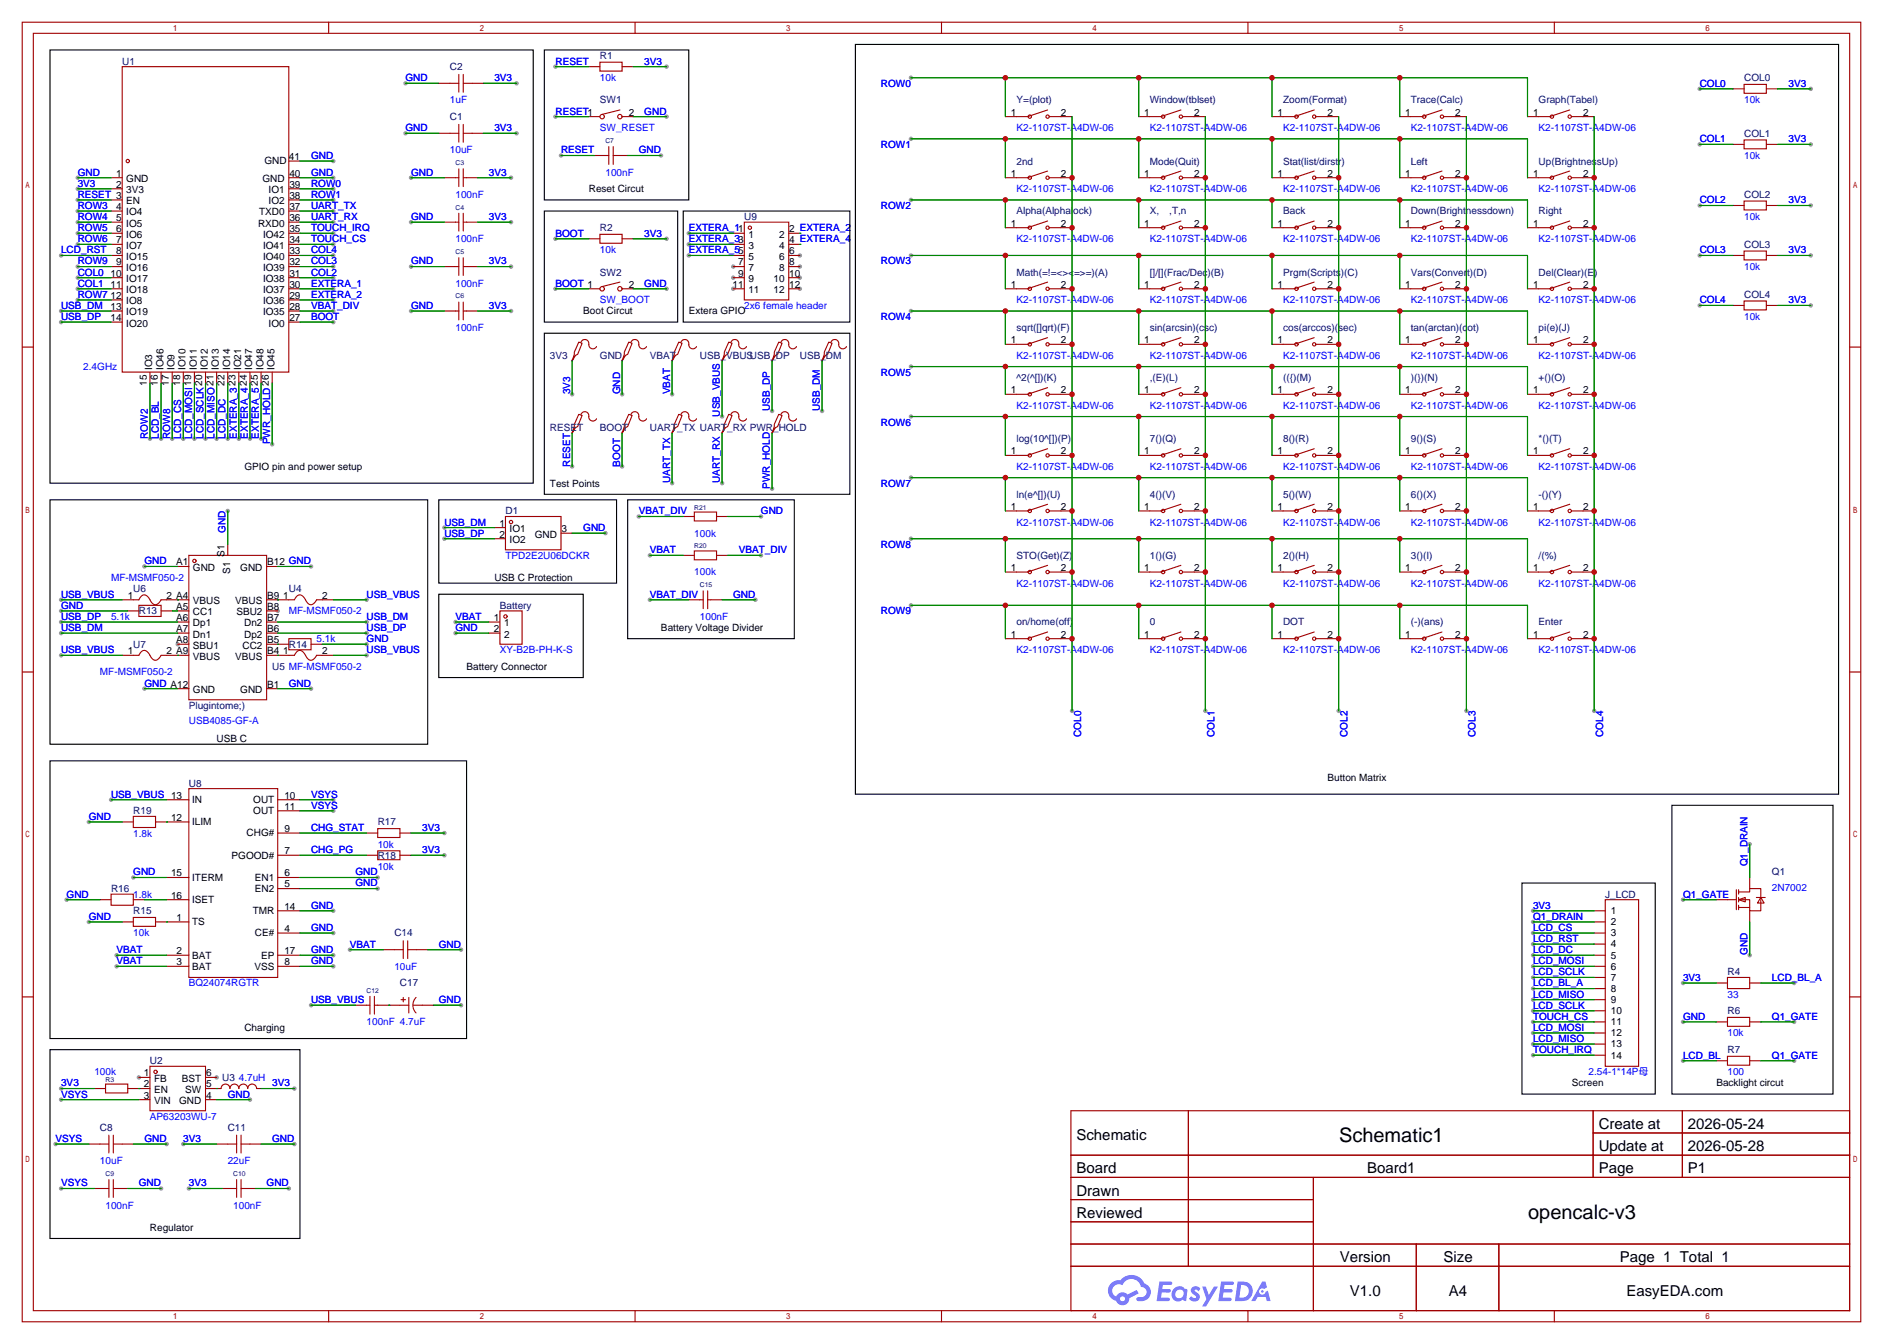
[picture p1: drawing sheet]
<svg xmlns="http://www.w3.org/2000/svg" width="431mm" height="307mm" viewBox="0 0 431 307" stroke-linecap="round" stroke-linejoin="round" font-family="sans-serif">
<defs><g id="words">
<g font-size="4.6">
<text x="306.2" y="261">Schematic1</text>
<text x="349.4" y="278.8">opencalc-v3</text>
</g>
<g font-size="3.4">
<text x="246.1" y="260.7">Schematic</text>
<text x="365.5" y="258.2">Create at</text>
<text x="365.5" y="263.2">Update at</text>
<text x="385.9" y="258.2">2026-05-24</text>
<text x="385.9" y="263.2">2026-05-28</text>
<text x="246.1" y="268.3">Board</text>
<text x="312.6" y="268.3">Board1</text>
<text x="365.5" y="268.3">Page</text>
<text x="385.9" y="268.3">P1</text>
<text x="246.1" y="273.4">Drawn</text>
<text x="246.1" y="278.5">Reviewed</text>
<text x="306.4" y="288.6">Version</text>
<text x="330.1" y="288.6">Size</text>
<text x="370.3" y="288.6">Page 1 Total 1</text>
<text x="308.7" y="296.3">V1.0</text>
<text x="331.3" y="296.3">A4</text>
<text x="371.9" y="296.3">EasyEDA.com</text>
</g>
<g font-size="2.3" fill="#000080">
<text x="27.9" y="14.8">U1</text>
<text x="102.9" y="16">C2</text>
<text x="137.2" y="13.5">R1</text>
<text x="137.2" y="23.7">SW1</text>
<text x="232.4" y="23.7">Y=(plot)</text>
<text x="262.9" y="23.7">Window(tblset)</text>
<text x="293.4" y="23.7">Zoom(Format)</text>
<text x="322.6" y="23.7">Trace(Calc)</text>
<text x="351.8" y="23.7">Graph(Tabel)</text>
<text x="398.8" y="18.6">COL0</text>
<text x="102.9" y="27.5">C1</text>
<text x="398.8" y="31.3">COL1</text>
<text x="232.4" y="37.6">2nd</text>
<text x="262.9" y="37.6">Mode(Quit)</text>
<text x="293.4" y="37.6">Stat(list/dirstr)</text>
<text x="322.6" y="37.6">Left</text>
<text x="351.8" y="37.6">Up(BrightnessUp)</text>
<text x="398.8" y="45.2">COL2</text>
<text x="137.2" y="52.9">R2</text>
<text x="170.2" y="50.3">U9</text>
<text x="232.4" y="49.1">Alpha(Alphalock)</text>
<text x="262.9" y="49.1">X,</text>
<text x="267.3" y="49.1">,T,n</text>
<text x="293.4" y="49.1">Back</text>
<text x="322.6" y="49.1">Down(Brightnessdown)</text>
<text x="351.8" y="49.1">Right</text>
<text x="398.8" y="56.7">COL3</text>
<text x="137.2" y="63">SW2</text>
<text x="232.4" y="63">Math(=!=&lt;&gt;&lt;=&gt;=)(A)</text>
<text x="262.9" y="63">[]/[](Frac/Dec)(B)</text>
<text x="293.4" y="63">Prgm(Scripts)(C)</text>
<text x="322.6" y="63">Vars(Convert)(D)</text>
<text x="351.8" y="63">Del(Clear)(E)</text>
<text x="398.8" y="68.1">COL4</text>
<text x="232.4" y="75.7">sqrt([]qrt)(F)</text>
<text x="262.9" y="75.7">sin(arcsin)(csc)</text>
<text x="293.4" y="75.7">cos(arccos)(sec)</text>
<text x="322.6" y="75.7">tan(arctan)(cot)</text>
<text x="351.8" y="75.7">pi(e)(J)</text>
<text x="125.7" y="82.1">3V3</text>
<text x="137.2" y="82.1">GND</text>
<text x="148.6" y="82.1">VBAT</text>
<text x="160" y="82.1">USB_VBUSUSB_DP</text>
<text x="182.9" y="82.1">USB_DM</text>
<text x="232.4" y="87.2">^2(^[])(K)</text>
<text x="262.9" y="87.2">,(E)(L)</text>
<text x="293.4" y="87.2">(({)(M)</text>
<text x="322.6" y="87.2">)(})(N)</text>
<text x="351.8" y="87.2">+()(O)</text>
<text x="125.7" y="98.6">RESET</text>
<text x="137.2" y="98.6">BOOT</text>
<text x="148.6" y="98.6">UART_TX UART_RX PWR_HOLD</text>
<text x="232.4" y="101.1">log(10^[])(P)</text>
<text x="262.9" y="101.1">7()(Q)</text>
<text x="293.4" y="101.1">8()(R)</text>
<text x="322.6" y="101.1">9()(S)</text>
<text x="351.8" y="101.1">*()(T)</text>
<text x="232.4" y="113.8">ln(e^[])(U)</text>
<text x="262.9" y="113.8">4()(V)</text>
<text x="293.4" y="113.8">5()(W)</text>
<text x="322.6" y="113.8">6()(X)</text>
<text x="351.8" y="113.8">-()(Y)</text>
<text x="115.6" y="117.6">D1</text>
<text x="232.4" y="127.8">STO(Get)(Z)</text>
<text x="262.9" y="127.8">1()(G)</text>
<text x="293.4" y="127.8">2()(H)</text>
<text x="322.6" y="127.8">3()(I)</text>
<text x="351.8" y="127.8">/(%)</text>
<text x="30.5" y="135.4">U6</text>
<text x="66" y="135.4">U4</text>
<text x="31.7" y="140.5">R13</text>
<text x="114.3" y="139.2">Battery</text>
<text x="232.4" y="143">on/home(off)</text>
<text x="262.9" y="143">0</text>
<text x="293.4" y="143">DOT</text>
<text x="322.6" y="143">(-)(ans)</text>
<text x="351.8" y="143">Enter</text>
<text x="30.5" y="148.1">U7</text>
<text x="66" y="148.1">R14</text>
<text x="62.2" y="153.2">U5 MF-MSMF050-2</text>
<text x="43.2" y="162.1">Plugintome;)</text>
<text x="43.2" y="179.9">U8</text>
<text x="30.5" y="186.2">R19</text>
<text x="86.4" y="188.8">R17</text>
<text x="86.4" y="196.4">R18</text>
<text x="25.4" y="204">R16</text>
<text x="405.1" y="200.2">Q1</text>
<text x="30.5" y="209.1">R15</text>
<text x="367" y="205.3">J_LCD</text>
<text x="90.2" y="214.2">C14</text>
<text x="91.4" y="225.6">C17</text>
<text x="395" y="223">R4</text>
<text x="395" y="231.9">R6</text>
<text x="34.3" y="243.4">U2</text>
<text x="395" y="240.8">R7</text>
<text x="50.8" y="247.2">U3</text>
<text x="22.9" y="258.6">C8</text>
<text x="52.1" y="258.6">C11</text>
</g>
<g font-size="2.3" fill="#00f">
<text x="127" y="14.8">RESET</text>
<text x="147.3" y="14.8">3V3</text>
<text x="92.7" y="18.6">GND</text>
<text x="102.9" y="23.7">1uF</text>
<text x="113" y="18.6">3V3</text>
<text x="137.2" y="18.6">10k</text>
<text x="201.4" y="19.8">ROW0</text>
<text x="388.6" y="19.8">COL0</text>
<text x="398.8" y="23.7">10k</text>
<text x="408.9" y="19.8">3V3</text>
<text x="127" y="26.2">RESET1</text>
<text x="147.3" y="26.2">GND</text>
<text x="92.7" y="30">GND</text>
<text x="102.9" y="35.1">10uF</text>
<text x="113" y="30">3V3</text>
<text x="128.3" y="35.1">RESET</text>
<text x="137.2" y="30">SW_RESET</text>
<text x="146" y="35.1">GND</text>
<text x="201.4" y="33.8">ROW1</text>
<text x="232.4" y="30">K2-1107ST-A4DW-06</text>
<text x="262.9" y="30">K2-1107ST-A4DW-06</text>
<text x="293.4" y="30">K2-1107ST-A4DW-06</text>
<text x="322.6" y="30">K2-1107ST-A4DW-06</text>
<text x="351.8" y="30">K2-1107ST-A4DW-06</text>
<text x="388.6" y="32.5">COL1</text>
<text x="408.9" y="32.5">3V3</text>
<text x="17.8" y="40.2">GND</text>
<text x="71.1" y="36.4">GND</text>
<text x="71.1" y="40.2">GND</text>
<text x="94" y="40.2">GND</text>
<text x="111.8" y="40.2">3V3</text>
<text x="138.4" y="40.2">100nF</text>
<text x="398.8" y="36.4">10k</text>
<text x="17.8" y="42.7">3V3</text>
<text x="17.8" y="45.2">RESET 3</text>
<text x="17.8" y="47.8">ROW3</text>
<text x="71.1" y="47.8">UART_TX</text>
<text x="71.1" y="42.7">ROW0</text>
<text x="71.1" y="45.2">ROW1</text>
<text x="104.1" y="45.2">100nF</text>
<text x="201.4" y="47.8">ROW2</text>
<text x="232.4" y="44">K2-1107ST-A4DW-06</text>
<text x="262.9" y="44">K2-1107ST-A4DW-06</text>
<text x="293.4" y="44">K2-1107ST-A4DW-06</text>
<text x="322.6" y="44">K2-1107ST-A4DW-06</text>
<text x="351.8" y="44">K2-1107ST-A4DW-06</text>
<text x="388.6" y="46.5">COL2</text>
<text x="408.9" y="46.5">3V3</text>
<text x="17.8" y="50.3">ROW4</text>
<text x="17.8" y="52.9">ROW5</text>
<text x="71.1" y="52.9">TOUCH_IRQ</text>
<text x="71.1" y="50.3">UART_RX</text>
<text x="94" y="50.3">GND</text>
<text x="111.8" y="50.3">3V3</text>
<text x="157.5" y="52.9">EXTERA_11</text>
<text x="398.8" y="50.3">10k</text>
<text x="14" y="57.9">LCD_RST</text>
<text x="17.8" y="55.4">ROW6</text>
<text x="71.1" y="55.4">TOUCH_CS</text>
<text x="71.1" y="57.9">COL4</text>
<text x="104.1" y="55.4">100nF</text>
<text x="127" y="54.1">BOOT</text>
<text x="137.2" y="57.9">10k</text>
<text x="147.3" y="54.1">3V3</text>
<text x="157.5" y="55.4">EXTERA_33</text>
<text x="157.5" y="57.9">EXTERA_55</text>
<text x="232.4" y="55.4">K2-1107ST-A4DW-06</text>
<text x="262.9" y="55.4">K2-1107ST-A4DW-06</text>
<text x="293.4" y="55.4">K2-1107ST-A4DW-06</text>
<text x="322.6" y="55.4">K2-1107ST-A4DW-06</text>
<text x="351.8" y="55.4">K2-1107ST-A4DW-06</text>
<text x="388.6" y="57.9">COL3</text>
<text x="408.9" y="57.9">3V3</text>
<text x="17.8" y="60.5">ROW9</text>
<text x="17.8" y="63">COL0</text>
<text x="17.8" y="65.6">COL1</text>
<text x="71.1" y="63">COL2</text>
<text x="71.1" y="60.5">COL3</text>
<text x="71.1" y="65.6">EXTERA_1</text>
<text x="94" y="60.5">GND</text>
<text x="104.1" y="65.6">100nF</text>
<text x="111.8" y="60.5">3V3</text>
<text x="127" y="65.6">BOOT 1</text>
<text x="147.3" y="65.6">GND</text>
<text x="201.4" y="60.5">ROW3</text>
<text x="398.8" y="61.8">10k</text>
<text x="14" y="70.6">USB_DM</text>
<text x="17.8" y="68.1">ROW7</text>
<text x="71.1" y="70.6">VBAT_DIV</text>
<text x="71.1" y="68.1">EXTERA_2</text>
<text x="94" y="70.6">GND</text>
<text x="111.8" y="70.6">3V3</text>
<text x="137.2" y="69.4">SW_BOOT</text>
<text x="170.2" y="70.6">2x6 female header</text>
<text x="232.4" y="69.4">K2-1107ST-A4DW-06</text>
<text x="262.9" y="69.4">K2-1107ST-A4DW-06</text>
<text x="293.4" y="69.4">K2-1107ST-A4DW-06</text>
<text x="322.6" y="69.4">K2-1107ST-A4DW-06</text>
<text x="351.8" y="69.4">K2-1107ST-A4DW-06</text>
<text x="388.6" y="69.4">COL4</text>
<text x="408.9" y="69.4">3V3</text>
<text x="14" y="73.2">USB_DP</text>
<text x="71.1" y="73.2">BOOT</text>
<text x="104.1" y="75.7">100nF</text>
<text x="201.4" y="73.2">ROW4</text>
<text x="398.8" y="73.2">10k</text>
<text x="232.4" y="82.1">K2-1107ST-A4DW-06</text>
<text x="262.9" y="82.1">K2-1107ST-A4DW-06</text>
<text x="293.4" y="82.1">K2-1107ST-A4DW-06</text>
<text x="322.6" y="82.1">K2-1107ST-A4DW-06</text>
<text x="351.8" y="82.1">K2-1107ST-A4DW-06</text>
<text x="19" y="84.6">2.4GHz</text>
<text x="201.4" y="85.9">ROW5</text>
<text x="130.3" y="90.2" transform="rotate(-90 130.3 90.2)">3V3</text>
<text x="141.8" y="90.2" transform="rotate(-90 141.8 90.2)">GND</text>
<text x="153.2" y="90.2" transform="rotate(-90 153.2 90.2)">VBAT</text>
<text x="164.6" y="95.2" transform="rotate(-90 164.6 95.2)">USB_VBUS</text>
<text x="176.1" y="94" transform="rotate(-90 176.1 94)">USB_DP</text>
<text x="187.5" y="94" transform="rotate(-90 187.5 94)">USB_DM</text>
<text x="232.4" y="93.5">K2-1107ST-A4DW-06</text>
<text x="262.9" y="93.5">K2-1107ST-A4DW-06</text>
<text x="293.4" y="93.5">K2-1107ST-A4DW-06</text>
<text x="322.6" y="93.5">K2-1107ST-A4DW-06</text>
<text x="351.8" y="93.5">K2-1107ST-A4DW-06</text>
<text x="33.8" y="100.3" transform="rotate(-90 33.8 100.3)">ROW2</text>
<text x="36.4" y="100.3" transform="rotate(-90 36.4 100.3)">LCD_BL</text>
<text x="38.9" y="100.3" transform="rotate(-90 38.9 100.3)">ROW8</text>
<text x="41.4" y="100.3" transform="rotate(-90 41.4 100.3)">LCD_CS</text>
<text x="44" y="100.3" transform="rotate(-90 44 100.3)">LCD_MOSI 19</text>
<text x="46.5" y="100.3" transform="rotate(-90 46.5 100.3)">LCD_SCLK20</text>
<text x="49.1" y="100.3" transform="rotate(-90 49.1 100.3)">LCD_MISO 21</text>
<text x="51.6" y="100.3" transform="rotate(-90 51.6 100.3)">LCD_DC</text>
<text x="54.1" y="100.3" transform="rotate(-90 54.1 100.3)">EXTERA_323</text>
<text x="56.7" y="100.3" transform="rotate(-90 56.7 100.3)">EXTERA_424</text>
<text x="59.2" y="100.3" transform="rotate(-90 59.2 100.3)">EXTERA_525</text>
<text x="61.8" y="101.6" transform="rotate(-90 61.8 101.6)">PWR_HOLD 26</text>
<text x="201.4" y="97.3">ROW6</text>
<text x="130.3" y="106.7" transform="rotate(-90 130.3 106.7)">RESET</text>
<text x="141.8" y="106.7" transform="rotate(-90 141.8 106.7)">BOOT</text>
<text x="232.4" y="107.5">K2-1107ST-A4DW-06</text>
<text x="262.9" y="107.5">K2-1107ST-A4DW-06</text>
<text x="293.4" y="107.5">K2-1107ST-A4DW-06</text>
<text x="322.6" y="107.5">K2-1107ST-A4DW-06</text>
<text x="351.8" y="107.5">K2-1107ST-A4DW-06</text>
<text x="153.2" y="110.5" transform="rotate(-90 153.2 110.5)">UART_TX</text>
<text x="164.6" y="110.5" transform="rotate(-90 164.6 110.5)">UART_RX</text>
<text x="176.1" y="111.8" transform="rotate(-90 176.1 111.8)">PWR_HOLD</text>
<text x="201.4" y="111.3">ROW7</text>
<text x="146" y="117.6">VBAT_DIV</text>
<text x="174" y="117.6">GND</text>
<text x="51.6" y="121.9" transform="rotate(-90 51.6 121.9)">GND</text>
<text x="101.6" y="120.2">USB_DM</text>
<text x="101.6" y="122.7">USB_DP</text>
<text x="133.3" y="121.4">GND</text>
<text x="158.7" y="122.7">100k</text>
<text x="201.4" y="125.3">ROW8</text>
<text x="232.4" y="120.2">K2-1107ST-A4DW-06</text>
<text x="262.9" y="120.2">K2-1107ST-A4DW-06</text>
<text x="293.4" y="120.2">K2-1107ST-A4DW-06</text>
<text x="322.6" y="120.2">K2-1107ST-A4DW-06</text>
<text x="351.8" y="120.2">K2-1107ST-A4DW-06</text>
<text x="33" y="129.1">GND</text>
<text x="115.6" y="127.8">TPD2E2U06DCKR</text>
<text x="148.6" y="126.5">VBAT</text>
<text x="158.7" y="131.6">100k</text>
<text x="168.9" y="126.5">VBAT_DIV</text>
<text x="14" y="136.7">USB_VBUS</text>
<text x="25.4" y="132.9">MF-MSMF050-2</text>
<text x="83.8" y="136.7">USB_VBUS</text>
<text x="148.6" y="136.7">VBAT_DIV</text>
<text x="167.6" y="136.7">GND</text>
<text x="232.4" y="134.1">K2-1107ST-A4DW-06</text>
<text x="262.9" y="134.1">K2-1107ST-A4DW-06</text>
<text x="293.4" y="134.1">K2-1107ST-A4DW-06</text>
<text x="322.6" y="134.1">K2-1107ST-A4DW-06</text>
<text x="351.8" y="134.1">K2-1107ST-A4DW-06</text>
<text x="14" y="139.2">GND</text>
<text x="14" y="141.8">USB_DP</text>
<text x="25.4" y="141.8">5.1k</text>
<text x="66" y="140.5">MF-MSMF050-2</text>
<text x="83.8" y="141.8">USB_DM</text>
<text x="104.1" y="141.8">VBAT</text>
<text x="160" y="141.8">100nF</text>
<text x="201.4" y="140.5">ROW9</text>
<text x="14" y="149.4">USB_VBUS</text>
<text x="14" y="144.3">USB_DM</text>
<text x="72.4" y="146.8">5.1k</text>
<text x="83.8" y="149.4">USB_VBUS</text>
<text x="83.8" y="146.8">GND</text>
<text x="83.8" y="144.3">USB_DP</text>
<text x="104.1" y="144.3">GND</text>
<text x="114.3" y="149.4">XY-B2B-PH-K-S</text>
<text x="232.4" y="149.4">K2-1107ST-A4DW-06</text>
<text x="262.9" y="149.4">K2-1107ST-A4DW-06</text>
<text x="293.4" y="149.4">K2-1107ST-A4DW-06</text>
<text x="322.6" y="149.4">K2-1107ST-A4DW-06</text>
<text x="351.8" y="149.4">K2-1107ST-A4DW-06</text>
<text x="22.9" y="154.5">MF-MSMF050-2</text>
<text x="33" y="157">GND A12</text>
<text x="66" y="157">GND</text>
<text x="43.2" y="165.6">USB4085-GF-A</text>
<text x="247.2" y="168.5" transform="rotate(-90 247.2 168.5)">COL0</text>
<text x="277.7" y="168.5" transform="rotate(-90 277.7 168.5)">COL1</text>
<text x="308.1" y="168.5" transform="rotate(-90 308.1 168.5)">COL2</text>
<text x="337.3" y="168.5" transform="rotate(-90 337.3 168.5)">COL3</text>
<text x="366.6" y="168.5" transform="rotate(-90 366.6 168.5)">COL4</text>
<text x="25.4" y="182.4">USB_VBUS 13</text>
<text x="71.1" y="182.4">VSYS</text>
<text x="71.1" y="184.9">VSYS</text>
<text x="20.3" y="187.5">GND</text>
<text x="30.5" y="191.3">1.8k</text>
<text x="71.1" y="190">CHG_STAT</text>
<text x="96.5" y="190">3V3</text>
<text x="71.1" y="195.1">CHG_PG</text>
<text x="86.4" y="193.8">10k</text>
<text x="96.5" y="195.1">3V3</text>
<text x="30.5" y="200.2">GND</text>
<text x="81.3" y="200.2">GND</text>
<text x="81.3" y="202.7">GND</text>
<text x="86.4" y="198.9">10k</text>
<text x="399.6" y="198.1" transform="rotate(-90 399.6 198.1)">Q1_DRAIN</text>
<text x="405.1" y="203.7">2N7002</text>
<text x="15.2" y="205.3">GND</text>
<text x="30.5" y="205.3">1.8k</text>
<text x="71.1" y="207.8">GND</text>
<text x="350.5" y="207.8">3V3</text>
<text x="384.8" y="205.3">Q1_GATE</text>
<text x="20.3" y="210.3">GND</text>
<text x="30.5" y="214.2">10k</text>
<text x="71.1" y="212.9">GND</text>
<text x="350.5" y="212.9">LCD_CS</text>
<text x="350.5" y="215.4">LCD_RST</text>
<text x="350.5" y="210.3">Q1_DRAIN</text>
<text x="26.7" y="218">VBAT</text>
<text x="26.7" y="220.5">VBAT</text>
<text x="71.1" y="218">GND</text>
<text x="71.1" y="220.5">GND</text>
<text x="80" y="216.7">VBAT</text>
<text x="90.2" y="221.8">10uF</text>
<text x="100.3" y="216.7">GND</text>
<text x="350.5" y="218">LCD_DC</text>
<text x="350.5" y="220.5">LCD_MOSI</text>
<text x="399.6" y="218.4" transform="rotate(-90 399.6 218.4)">GND</text>
<text x="43.2" y="225.6">BQ24074RGTR</text>
<text x="350.5" y="223">LCD_SCLK</text>
<text x="350.5" y="225.6">LCD_BL_A</text>
<text x="384.8" y="224.3">3V3</text>
<text x="405.1" y="224.3">LCD_BL_A</text>
<text x="71.1" y="229.4">USB_VBUS</text>
<text x="100.3" y="229.4">GND</text>
<text x="350.5" y="228.1">LCD_MISO</text>
<text x="350.5" y="230.7">LCD_SCLK</text>
<text x="350.5" y="233.2">TOUCH_CS</text>
<text x="384.8" y="233.2">GND</text>
<text x="395" y="228.1">33</text>
<text x="405.1" y="233.2">Q1_GATE</text>
<text x="83.8" y="234.5">100nF 4.7uF</text>
<text x="350.5" y="235.7">LCD_MOSI</text>
<text x="350.5" y="238.3">LCD_MISO</text>
<text x="395" y="237">10k</text>
<text x="21.6" y="245.9">100k</text>
<text x="350.5" y="240.8">TOUCH_IRQ</text>
<text x="363.2" y="245.9">2.54-1*14P母</text>
<text x="384.8" y="242.1">LCD_BL</text>
<text x="395" y="245.9">100</text>
<text x="405.1" y="242.1">Q1_GATE</text>
<text x="14" y="248.4">3V3</text>
<text x="14" y="251">VSYS</text>
<text x="52.1" y="251">GND</text>
<text x="54.6" y="247.2">4.7uH</text>
<text x="62.2" y="248.4">3V3</text>
<text x="34.3" y="256.1">AP63203WU-7</text>
<text x="12.7" y="261.1">VSYS</text>
<text x="33" y="261.1">GND</text>
<text x="41.9" y="261.1">3V3</text>
<text x="62.2" y="261.1">GND</text>
<text x="22.9" y="266.2">10uF</text>
<text x="52.1" y="266.2">22uF</text>
<text x="14" y="271.3">VSYS</text>
<text x="31.7" y="271.3">GND</text>
<text x="43.2" y="271.3">3V3</text>
<text x="61" y="271.3">GND</text>
<text x="24.1" y="276.4">100nF</text>
<text x="53.3" y="276.4">100nF</text>
</g>
<g font-size="2.3">
<text x="143.8" y="26.4">2</text>
<text x="231.1" y="26.4">1</text>
<text x="242.6" y="26.4">2</text>
<text x="261.6" y="26.4">1</text>
<text x="273" y="26.4">2</text>
<text x="292.1" y="26.4">1</text>
<text x="303.5" y="26.4">2</text>
<text x="321.3" y="26.4">1</text>
<text x="332.7" y="26.4">2</text>
<text x="350.5" y="26.4">1</text>
<text x="361.9" y="26.4">2</text>
<text x="26.5" y="40.4">1</text>
<text x="28.9" y="41.7">GND</text>
<text x="60" y="41.7">GND</text>
<text x="60.4" y="37.6">GND</text>
<text x="66" y="36.6">41</text>
<text x="66.2" y="40.4">40</text>
<text x="231.1" y="40.4">1</text>
<text x="242.6" y="40.4">2</text>
<text x="261.6" y="40.4">1</text>
<text x="273" y="40.4">2</text>
<text x="292.1" y="40.4">1</text>
<text x="303.5" y="40.4">2</text>
<text x="321.3" y="40.4">1</text>
<text x="332.7" y="40.4">2</text>
<text x="350.5" y="40.4">1</text>
<text x="361.9" y="40.4">2</text>
<text x="26.5" y="42.9">2</text>
<text x="28.9" y="44.2">3V3</text>
<text x="28.9" y="46.7">EN</text>
<text x="61.4" y="46.7">IO2</text>
<text x="61.4" y="44.2">IO1</text>
<text x="66.2" y="45.5">38</text>
<text x="66.2" y="42.9">39</text>
<text x="134.6" y="44">Reset Circut</text>
<text x="26.5" y="48">4</text>
<text x="26.5" y="50.5">5</text>
<text x="26.5" y="53.1">6</text>
<text x="28.9" y="49.3">IO4</text>
<text x="28.9" y="51.8">IO5</text>
<text x="59" y="51.8">RXD0</text>
<text x="59.3" y="49.3">TXD0</text>
<text x="66.2" y="53.1">35</text>
<text x="66.2" y="50.5">36</text>
<text x="66.2" y="48">37</text>
<text x="180.5" y="53.1">2 EXTERA_2</text>
<text x="231.1" y="51.8">1</text>
<text x="242.6" y="51.8">2</text>
<text x="261.6" y="51.8">1</text>
<text x="273" y="51.8">2</text>
<text x="292.1" y="51.8">1</text>
<text x="303.5" y="51.8">2</text>
<text x="321.3" y="51.8">1</text>
<text x="332.7" y="51.8">2</text>
<text x="350.5" y="51.8">1</text>
<text x="361.9" y="51.8">2</text>
<text x="26.5" y="55.6">7</text>
<text x="26.5" y="58.2">8</text>
<text x="28.9" y="54.4">IO6</text>
<text x="28.9" y="56.9">IO7</text>
<text x="28.9" y="59.4">IO15</text>
<text x="60.1" y="59.4">IO40</text>
<text x="60.1" y="56.9">IO41</text>
<text x="60.1" y="54.4">IO42</text>
<text x="66.2" y="58.2">33</text>
<text x="66.2" y="55.6">34</text>
<text x="171.1" y="54.4">1</text>
<text x="171.1" y="56.9">3</text>
<text x="171.1" y="59.4">5</text>
<text x="178.1" y="59.4">6</text>
<text x="178.1" y="56.9">4</text>
<text x="178.1" y="54.4">2</text>
<text x="180.5" y="58.2">6</text>
<text x="180.5" y="55.6">4 EXTERA_4</text>
<text x="25.3" y="63.2">10</text>
<text x="25.3" y="65.8">11</text>
<text x="26.5" y="60.7">9</text>
<text x="28.9" y="62">IO16</text>
<text x="28.9" y="64.5">IO17</text>
<text x="60.1" y="64.5">IO38</text>
<text x="60.1" y="62">IO39</text>
<text x="66.2" y="65.8">30</text>
<text x="66.2" y="63.2">31</text>
<text x="66.2" y="60.7">32</text>
<text x="143.8" y="65.8">2</text>
<text x="167.5" y="65.8">11</text>
<text x="168.8" y="60.7">7</text>
<text x="168.8" y="63.2">9</text>
<text x="171.1" y="62">7</text>
<text x="171.1" y="64.5">9</text>
<text x="176.9" y="64.5">10</text>
<text x="178.1" y="62">8</text>
<text x="180.5" y="65.8">12</text>
<text x="180.5" y="63.2">10</text>
<text x="180.5" y="60.7">8</text>
<text x="231.1" y="65.8">1</text>
<text x="242.6" y="65.8">2</text>
<text x="261.6" y="65.8">1</text>
<text x="273" y="65.8">2</text>
<text x="292.1" y="65.8">1</text>
<text x="303.5" y="65.8">2</text>
<text x="321.3" y="65.8">1</text>
<text x="332.7" y="65.8">2</text>
<text x="350.5" y="65.8">1</text>
<text x="361.9" y="65.8">2</text>
<text x="25.3" y="68.3">12</text>
<text x="25.3" y="70.9">13</text>
<text x="28.9" y="67.1">IO18</text>
<text x="28.9" y="69.6">IO8</text>
<text x="60.1" y="69.6">IO36</text>
<text x="60.1" y="67.1">IO37</text>
<text x="66.2" y="70.9">28</text>
<text x="66.2" y="68.3">29</text>
<text x="133.3" y="71.9">Boot Circut</text>
<text x="157.5" y="71.9">Extera GPIO</text>
<text x="171.1" y="67.1">11</text>
<text x="176.9" y="67.1">12</text>
<text x="25.3" y="73.4">14</text>
<text x="28.9" y="72.1">IO19</text>
<text x="28.9" y="74.7">IO20</text>
<text x="60.1" y="72.1">IO35</text>
<text x="61.4" y="74.7">IO0</text>
<text x="66.2" y="73.4">27</text>
<text x="231.1" y="78.5">1</text>
<text x="242.6" y="78.5">2</text>
<text x="261.6" y="78.5">1</text>
<text x="273" y="78.5">2</text>
<text x="292.1" y="78.5">1</text>
<text x="303.5" y="78.5">2</text>
<text x="321.3" y="78.5">1</text>
<text x="332.7" y="78.5">2</text>
<text x="350.5" y="78.5">1</text>
<text x="361.9" y="78.5">2</text>
<text x="33.6" y="88.2" transform="rotate(-90 33.6 88.2)">15</text>
<text x="34.8" y="84.6" transform="rotate(-90 34.8 84.6)">IO3</text>
<text x="36.1" y="88.2" transform="rotate(-90 36.1 88.2)">16</text>
<text x="37.4" y="84.6" transform="rotate(-90 37.4 84.6)">IO46</text>
<text x="38.6" y="88.2" transform="rotate(-90 38.6 88.2)">17</text>
<text x="39.9" y="84.6" transform="rotate(-90 39.9 84.6)">IO9</text>
<text x="41.2" y="88.2" transform="rotate(-90 41.2 88.2)">18</text>
<text x="42.4" y="84.6" transform="rotate(-90 42.4 84.6)">IO10</text>
<text x="45" y="84.6" transform="rotate(-90 45 84.6)">IO11</text>
<text x="47.5" y="84.6" transform="rotate(-90 47.5 84.6)">IO12</text>
<text x="50.1" y="84.6" transform="rotate(-90 50.1 84.6)">IO13</text>
<text x="51.3" y="88.2" transform="rotate(-90 51.3 88.2)">22</text>
<text x="52.6" y="84.6" transform="rotate(-90 52.6 84.6)">IO14</text>
<text x="55.1" y="84.6" transform="rotate(-90 55.1 84.6)">IO21</text>
<text x="57.7" y="84.6" transform="rotate(-90 57.7 84.6)">IO47</text>
<text x="60.2" y="84.6" transform="rotate(-90 60.2 84.6)">IO48</text>
<text x="62.8" y="84.6" transform="rotate(-90 62.8 84.6)">IO45</text>
<text x="231.1" y="89.9">1</text>
<text x="242.6" y="89.9">2</text>
<text x="261.6" y="89.9">1</text>
<text x="273" y="89.9">2</text>
<text x="292.1" y="89.9">1</text>
<text x="303.5" y="89.9">2</text>
<text x="321.3" y="89.9">1</text>
<text x="332.7" y="89.9">2</text>
<text x="350.5" y="89.9">1</text>
<text x="361.9" y="89.9">2</text>
<text x="55.9" y="107.5">GPIO pin and power setup</text>
<text x="231.1" y="103.9">1</text>
<text x="242.6" y="103.9">2</text>
<text x="261.6" y="103.9">1</text>
<text x="273" y="103.9">2</text>
<text x="292.1" y="103.9">1</text>
<text x="303.5" y="103.9">2</text>
<text x="321.3" y="103.9">1</text>
<text x="332.7" y="103.9">2</text>
<text x="350.5" y="103.9">1</text>
<text x="361.9" y="103.9">2</text>
<text x="125.7" y="111.3">Test Points</text>
<text x="231.1" y="116.6">1</text>
<text x="242.6" y="116.6">2</text>
<text x="261.6" y="116.6">1</text>
<text x="273" y="116.6">2</text>
<text x="292.1" y="116.6">1</text>
<text x="303.5" y="116.6">2</text>
<text x="321.3" y="116.6">1</text>
<text x="332.7" y="116.6">2</text>
<text x="350.5" y="116.6">1</text>
<text x="361.9" y="116.6">2</text>
<text x="114.2" y="120.4">1</text>
<text x="114.2" y="122.9">2</text>
<text x="116.5" y="121.7">IO1</text>
<text x="116.5" y="124.2">IO2</text>
<text x="122.2" y="122.9">GND</text>
<text x="128.4" y="121.7">3</text>
<text x="40.3" y="129.3">A1</text>
<text x="44.1" y="130.6">GND</text>
<text x="51.3" y="127.4" transform="rotate(-90 51.3 127.4)">S1</text>
<text x="52.6" y="131.2" transform="rotate(-90 52.6 131.2)">S1</text>
<text x="54.9" y="130.6">GND</text>
<text x="61.1" y="129.3">B12 GND</text>
<text x="231.1" y="130.6">1</text>
<text x="242.6" y="130.6">2</text>
<text x="261.6" y="130.6">1</text>
<text x="273" y="130.6">2</text>
<text x="292.1" y="130.6">1</text>
<text x="303.5" y="130.6">2</text>
<text x="321.3" y="130.6">1</text>
<text x="332.7" y="130.6">2</text>
<text x="350.5" y="130.6">1</text>
<text x="361.9" y="130.6">2</text>
<text x="29.2" y="136.9">1</text>
<text x="38.1" y="136.9">2 A4</text>
<text x="61.1" y="136.9">B9</text>
<text x="64.8" y="136.9">1</text>
<text x="73.7" y="136.9">2</text>
<text x="113" y="132.9">USB C Protection</text>
<text x="40.3" y="139.4">A5</text>
<text x="40.3" y="142">A6</text>
<text x="44.1" y="138.2">VBUS</text>
<text x="44.1" y="140.7">CC1</text>
<text x="44.1" y="143.3">Dp1</text>
<text x="53.8" y="138.2">VBUS</text>
<text x="54" y="140.7">SBU2</text>
<text x="55.8" y="143.3">Dn2</text>
<text x="61.1" y="142">B7</text>
<text x="61.1" y="139.4">B8</text>
<text x="112.9" y="142">1</text>
<text x="115.2" y="143.3">1</text>
<text x="29.2" y="149.6">1</text>
<text x="38.1" y="149.6">2 A9</text>
<text x="40.3" y="144.5">A7</text>
<text x="40.3" y="147.1">A8</text>
<text x="44.1" y="145.8">Dn1</text>
<text x="44.1" y="148.3">SBU1</text>
<text x="55.4" y="148.3">CC2</text>
<text x="55.8" y="145.8">Dp2</text>
<text x="61.1" y="149.6">B4</text>
<text x="61.1" y="147.1">B5</text>
<text x="61.1" y="144.5">B6</text>
<text x="64.8" y="149.6">1</text>
<text x="73.7" y="149.6">2</text>
<text x="112.9" y="144.5">2</text>
<text x="115.2" y="145.8">2</text>
<text x="151.1" y="144.3">Battery Voltage Divider</text>
<text x="231.1" y="145.8">1</text>
<text x="242.6" y="145.8">2</text>
<text x="261.6" y="145.8">1</text>
<text x="273" y="145.8">2</text>
<text x="292.1" y="145.8">1</text>
<text x="303.5" y="145.8">2</text>
<text x="321.3" y="145.8">1</text>
<text x="332.7" y="145.8">2</text>
<text x="350.5" y="145.8">1</text>
<text x="361.9" y="145.8">2</text>
<text x="44.1" y="150.9">VBUS</text>
<text x="53.8" y="150.9">VBUS</text>
<text x="106.7" y="153.2">Battery Connector</text>
<text x="44.1" y="158.5">GND</text>
<text x="54.9" y="158.5">GND</text>
<text x="61.1" y="157.2">B1</text>
<text x="49.5" y="169.7">USB C</text>
<text x="303.5" y="178.6">Button Matrix</text>
<text x="43.9" y="183.6">IN</text>
<text x="57.9" y="183.6">OUT</text>
<text x="65" y="182.6">10</text>
<text x="65" y="185.2">11</text>
<text x="39.1" y="187.7">12</text>
<text x="43.9" y="188.7">ILIM</text>
<text x="56.4" y="191.3">CHG#</text>
<text x="57.9" y="186.2">OUT</text>
<text x="65" y="190.2">9</text>
<text x="53" y="196.3">PGOOD#</text>
<text x="65" y="195.3">7</text>
<text x="39.1" y="200.4">15</text>
<text x="43.9" y="201.4">ITERM</text>
<text x="58.3" y="204">EN2</text>
<text x="58.3" y="201.4">EN1</text>
<text x="65" y="202.9">5</text>
<text x="65" y="200.4">6</text>
<text x="39.1" y="205.5">16</text>
<text x="43.9" y="206.5">ISET</text>
<text x="57.8" y="209">TMR</text>
<text x="65" y="208">14</text>
<text x="368.3" y="209">1</text>
<text x="40.4" y="210.6">1</text>
<text x="43.9" y="211.6">TS</text>
<text x="58.3" y="214.1">CE#</text>
<text x="65" y="213.1">4</text>
<text x="368.3" y="211.6">2</text>
<text x="368.3" y="214.1">3</text>
<text x="40.4" y="218.2">2</text>
<text x="40.4" y="220.7">3</text>
<text x="43.9" y="219.2">BAT</text>
<text x="43.9" y="221.7">BAT</text>
<text x="58.2" y="221.7">VSS</text>
<text x="59.7" y="219.2">EP</text>
<text x="65" y="220.7">8</text>
<text x="65" y="218.2">17</text>
<text x="368.3" y="216.7">4</text>
<text x="368.3" y="219.2">5</text>
<text x="368.3" y="221.7">6</text>
<text x="368.3" y="224.3">7</text>
<text x="368.3" y="226.8">8</text>
<text x="368.3" y="229.4">9</text>
<text x="368.3" y="231.9">10</text>
<text x="55.9" y="235.7">Charging</text>
<text x="368.3" y="234.4">11</text>
<text x="368.3" y="237">12</text>
<text x="368.3" y="239.5">13</text>
<text x="368.3" y="242.1">14</text>
<text x="32.9" y="246.1">1</text>
<text x="32.9" y="248.7">2</text>
<text x="32.9" y="251.2">3</text>
<text x="35.2" y="247.4">FB</text>
<text x="35.2" y="249.9">EN</text>
<text x="41.6" y="247.4">BST</text>
<text x="42.4" y="249.9">SW</text>
<text x="47.1" y="251.2">4</text>
<text x="47.1" y="248.7">5</text>
<text x="47.1" y="246.1">6</text>
<text x="359.4" y="248.4">Screen</text>
<text x="392.4" y="248.4">Backlight circut</text>
<text x="35.2" y="252.5">VIN</text>
<text x="41" y="252.5">GND</text>
<text x="34.3" y="281.5">Regulator</text>
</g>
<g font-size="1.5" fill="#000080">
<text x="138.4" y="32.7">C7</text>
<text x="104.1" y="37.8">C3</text>
<text x="104.1" y="47.9">C4</text>
<text x="104.1" y="58.1">C5</text>
<text x="104.1" y="68.3">C6</text>
<text x="158.7" y="116.5">R21</text>
<text x="158.7" y="125.4">R20</text>
<text x="160" y="134.3">C15</text>
<text x="83.8" y="227">C12</text>
<text x="24.1" y="247.3">R3</text>
<text x="24.1" y="268.9">C9</text>
<text x="53.3" y="268.9">C10</text>
</g>
</g></defs>
<g fill="#999">
<circle cx="31.7" cy="246.4" r=".51"/>
<circle cx="49.5" cy="246.4" r=".51"/>
<circle cx="40.6" cy="147.3" r=".51"/>
<circle cx="63.5" cy="139.7" r=".51"/>
<circle cx="182.9" cy="66" r=".51"/>
<circle cx="182.9" cy="63.5" r=".51"/>
<circle cx="182.9" cy="61" r=".51"/>
<circle cx="167.6" cy="61" r=".51"/>
<circle cx="182.9" cy="58.4" r=".51"/>
<circle cx="167.6" cy="63.5" r=".51"/>
<circle cx="167.6" cy="66" r=".51"/>
<circle cx="17.8" cy="43.2" r=".51"/>
<circle cx="76.2" cy="36.8" r=".51"/>
<circle cx="76.2" cy="40.6" r=".51"/>
<circle cx="17.8" cy="40.6" r=".51"/>
<circle cx="76.2" cy="73.7" r=".51"/>
<circle cx="17.8" cy="45.7" r=".51"/>
<circle cx="41.9" cy="100.3" r=".51"/>
<circle cx="44.4" cy="100.3" r=".51"/>
<circle cx="47" cy="100.3" r=".51"/>
<circle cx="49.5" cy="100.3" r=".51"/>
<circle cx="52.1" cy="100.3" r=".51"/>
<circle cx="14" cy="58.4" r=".51"/>
<circle cx="14" cy="71.1" r=".51"/>
<circle cx="14" cy="73.7" r=".51"/>
<circle cx="76.2" cy="55.9" r=".51"/>
<circle cx="76.2" cy="53.3" r=".51"/>
<circle cx="76.2" cy="48.3" r=".51"/>
<circle cx="76.2" cy="50.8" r=".51"/>
<circle cx="62.2" cy="101.6" r=".51"/>
<circle cx="36.8" cy="100.3" r=".51"/>
<circle cx="76.2" cy="43.2" r=".51"/>
<circle cx="76.2" cy="45.7" r=".51"/>
<circle cx="34.3" cy="100.3" r=".51"/>
<circle cx="17.8" cy="48.3" r=".51"/>
<circle cx="17.8" cy="50.8" r=".51"/>
<circle cx="17.8" cy="53.3" r=".51"/>
<circle cx="17.8" cy="55.9" r=".51"/>
<circle cx="17.8" cy="68.6" r=".51"/>
<circle cx="39.4" cy="100.3" r=".51"/>
<circle cx="17.8" cy="61" r=".51"/>
<circle cx="17.8" cy="63.5" r=".51"/>
<circle cx="17.8" cy="66" r=".51"/>
<circle cx="76.2" cy="63.5" r=".51"/>
<circle cx="76.2" cy="61" r=".51"/>
<circle cx="76.2" cy="58.4" r=".51"/>
<circle cx="118.1" cy="30.5" r=".51"/>
<circle cx="92.7" cy="30.5" r=".51"/>
<circle cx="92.7" cy="19.1" r=".51"/>
<circle cx="118.1" cy="19.1" r=".51"/>
<circle cx="116.8" cy="40.6" r=".51"/>
<circle cx="116.8" cy="50.8" r=".51"/>
<circle cx="116.8" cy="61" r=".51"/>
<circle cx="116.8" cy="71.1" r=".51"/>
<circle cx="94" cy="40.6" r=".51"/>
<circle cx="94" cy="50.8" r=".51"/>
<circle cx="94" cy="61" r=".51"/>
<circle cx="94" cy="71.1" r=".51"/>
<circle cx="152.4" cy="15.2" r=".51"/>
<circle cx="127" cy="15.2" r=".51"/>
<circle cx="127" cy="26.7" r=".51"/>
<circle cx="128.3" cy="35.6" r=".51"/>
<circle cx="151.1" cy="35.6" r=".51"/>
<circle cx="152.4" cy="26.7" r=".51"/>
<circle cx="152.4" cy="54.6" r=".51"/>
<circle cx="127" cy="54.6" r=".51"/>
<circle cx="127" cy="66" r=".51"/>
<circle cx="152.4" cy="66" r=".51"/>
<circle cx="14" cy="248.9" r=".51"/>
<circle cx="57.1" cy="251.5" r=".51"/>
<circle cx="67.3" cy="248.9" r=".51"/>
<circle cx="14" cy="251.5" r=".51"/>
<circle cx="12.7" cy="261.6" r=".51"/>
<circle cx="38.1" cy="261.6" r=".51"/>
<circle cx="14" cy="271.8" r=".51"/>
<circle cx="36.8" cy="271.8" r=".51"/>
<circle cx="66" cy="271.8" r=".51"/>
<circle cx="43.2" cy="271.8" r=".51"/>
<circle cx="41.9" cy="261.6" r=".51"/>
<circle cx="67.3" cy="261.6" r=".51"/>
<circle cx="384.8" cy="224.8" r=".51"/>
<circle cx="410.2" cy="224.8" r=".51"/>
<circle cx="400" cy="218.4" r=".51"/>
<circle cx="350.5" cy="208.3" r=".51"/>
<circle cx="350.5" cy="213.4" r=".51"/>
<circle cx="350.5" cy="215.9" r=".51"/>
<circle cx="350.5" cy="218.4" r=".51"/>
<circle cx="350.5" cy="221" r=".51"/>
<circle cx="350.5" cy="223.5" r=".51"/>
<circle cx="350.5" cy="226.1" r=".51"/>
<circle cx="350.5" cy="228.6" r=".51"/>
<circle cx="350.5" cy="231.1" r=".51"/>
<circle cx="350.5" cy="233.7" r=".51"/>
<circle cx="350.5" cy="236.2" r=".51"/>
<circle cx="350.5" cy="238.8" r=".51"/>
<circle cx="350.5" cy="241.3" r=".51"/>
<circle cx="400" cy="193" r=".51"/>
<circle cx="350.5" cy="210.8" r=".51"/>
<circle cx="384.8" cy="242.6" r=".51"/>
<circle cx="384.8" cy="205.7" r=".51"/>
<circle cx="410.2" cy="242.6" r=".51"/>
<circle cx="384.8" cy="233.7" r=".51"/>
<circle cx="410.2" cy="233.7" r=".51"/>
<circle cx="208.3" cy="17.8" r=".51"/>
<circle cx="208.3" cy="31.7" r=".51"/>
<circle cx="208.3" cy="45.7" r=".51"/>
<circle cx="208.3" cy="58.4" r=".51"/>
<circle cx="208.3" cy="71.1" r=".51"/>
<circle cx="208.3" cy="83.8" r=".51"/>
<circle cx="208.3" cy="95.2" r=".51"/>
<circle cx="208.3" cy="109.2" r=".51"/>
<circle cx="208.3" cy="123.2" r=".51"/>
<circle cx="208.3" cy="138.4" r=".51"/>
<circle cx="245.1" cy="162.6" r=".51"/>
<circle cx="275.6" cy="162.6" r=".51"/>
<circle cx="306.1" cy="162.6" r=".51"/>
<circle cx="335.3" cy="162.6" r=".51"/>
<circle cx="364.5" cy="162.6" r=".51"/>
<circle cx="388.6" cy="20.3" r=".51"/>
<circle cx="388.6" cy="33" r=".51"/>
<circle cx="388.6" cy="47" r=".51"/>
<circle cx="388.6" cy="58.4" r=".51"/>
<circle cx="388.6" cy="69.8" r=".51"/>
<circle cx="414" cy="20.3" r=".51"/>
<circle cx="414" cy="33" r=".51"/>
<circle cx="414" cy="47" r=".51"/>
<circle cx="414" cy="58.4" r=".51"/>
<circle cx="414" cy="69.8" r=".51"/>
<circle cx="83.8" cy="137.2" r=".51"/>
<circle cx="83.8" cy="149.9" r=".51"/>
<circle cx="14" cy="149.9" r=".51"/>
<circle cx="14" cy="137.2" r=".51"/>
<circle cx="14" cy="139.7" r=".51"/>
<circle cx="83.8" cy="147.3" r=".51"/>
<circle cx="83.8" cy="144.8" r=".51"/>
<circle cx="14" cy="142.2" r=".51"/>
<circle cx="83.8" cy="142.2" r=".51"/>
<circle cx="14" cy="144.8" r=".51"/>
<circle cx="71.1" cy="157.5" r=".51"/>
<circle cx="71.1" cy="129.5" r=".51"/>
<circle cx="52.1" cy="116.8" r=".51"/>
<circle cx="33" cy="129.5" r=".51"/>
<circle cx="33" cy="157.5" r=".51"/>
<circle cx="101.6" cy="120.7" r=".51"/>
<circle cx="101.6" cy="123.2" r=".51"/>
<circle cx="138.4" cy="121.9" r=".51"/>
<circle cx="25.4" cy="182.9" r=".51"/>
<circle cx="76.2" cy="182.9" r=".51"/>
<circle cx="76.2" cy="185.4" r=".51"/>
<circle cx="26.7" cy="218.4" r=".51"/>
<circle cx="26.7" cy="221" r=".51"/>
<circle cx="20.3" cy="210.8" r=".51"/>
<circle cx="15.2" cy="205.7" r=".51"/>
<circle cx="76.2" cy="218.4" r=".51"/>
<circle cx="76.2" cy="221" r=".51"/>
<circle cx="76.2" cy="213.4" r=".51"/>
<circle cx="101.6" cy="190.5" r=".51"/>
<circle cx="101.6" cy="195.6" r=".51"/>
<circle cx="76.2" cy="208.3" r=".51"/>
<circle cx="30.5" cy="200.7" r=".51"/>
<circle cx="71.1" cy="229.9" r=".51"/>
<circle cx="105.4" cy="229.9" r=".51"/>
<circle cx="105.4" cy="217.2" r=".51"/>
<circle cx="80" cy="217.2" r=".51"/>
<circle cx="86.4" cy="200.7" r=".51"/>
<circle cx="86.4" cy="203.2" r=".51"/>
<circle cx="20.3" cy="188" r=".51"/>
<circle cx="104.1" cy="142.2" r=".51"/>
<circle cx="104.1" cy="144.8" r=".51"/>
<circle cx="174" cy="127" r=".51"/>
<circle cx="148.6" cy="127" r=".51"/>
<circle cx="174" cy="118.1" r=".51"/>
<circle cx="146" cy="118.1" r=".51"/>
<circle cx="148.6" cy="137.2" r=".51"/>
<circle cx="172.7" cy="137.2" r=".51"/>
<circle cx="76.2" cy="71.1" r=".51"/>
<circle cx="130.8" cy="90.2" r=".51"/>
<circle cx="142.2" cy="90.2" r=".51"/>
<circle cx="153.7" cy="90.2" r=".51"/>
<circle cx="165.1" cy="95.2" r=".51"/>
<circle cx="176.5" cy="94" r=".51"/>
<circle cx="188" cy="94" r=".51"/>
<circle cx="130.8" cy="106.7" r=".51"/>
<circle cx="142.2" cy="106.7" r=".51"/>
<circle cx="153.7" cy="110.5" r=".51"/>
<circle cx="165.1" cy="110.5" r=".51"/>
<circle cx="176.5" cy="111.8" r=".51"/>
<circle cx="76.2" cy="66" r=".51"/>
<circle cx="76.2" cy="68.6" r=".51"/>
<circle cx="54.6" cy="100.3" r=".51"/>
<circle cx="57.1" cy="100.3" r=".51"/>
<circle cx="59.7" cy="100.3" r=".51"/>
<circle cx="157.5" cy="53.3" r=".51"/>
<circle cx="157.5" cy="55.9" r=".51"/>
<circle cx="157.5" cy="58.4" r=".51"/>
</g>
<g fill="none" stroke="#a10000" stroke-width=".25">
<path d="M5.1 5.1h420.3v297.2h-420.3zM7.6 7.6h415.3v292.1h-415.3zM75.1 5.1v2.5M145.2 5.1v2.5M215.3 5.1v2.5M285.3 5.1v2.5M355.4 5.1v2.5M5.1 79.4h2.5M422.9 79.4h2.5M5.1 153.7h2.5M422.9 153.7h2.5M5.1 228h2.5"/>
<path d="M422.9 228h2.5M244.9 254h178v45.7h-178zM271.7 254v35.6M364.3 254v15.2M364.3 259.1h58.6M384.7 254v15.2M244.9 264.2h178M244.9 269.2h178M244.9 274.3h55.4M244.9 279.4h55.4M300.3 269.2v30.5M75.1 299.7v2.6"/>
<path d="M145.2 299.7v2.6M215.3 299.7v2.6M244.9 284.5h178M244.9 289.6h178M285.3 299.7v2.6M323.8 284.5v15.2M342.7 284.5v15.2M355.4 299.7v2.6"/>
</g>
<g fill="#5487ff">
<path d="M272.6 294.4a1.3 1.3 0 0 1 1.8 .3l-.4 .6a.54 .54 0 0 0-.9-.2l.1 .2a1.28 1.28 0 0 1 .8 2 1.53 1.53 0 0 1-2.2-.3l.6-.6 .7 .5a.31 .31 0 0 0 .4-.3 .31 .31 0 0 0-.3-.4 1.12 1.12 0 0 1-.6-1.8z"/>
<path d="M274.9 294.2h.8l.7 2 1.2-2h.9l-2.7 4.5h-.9l.9-1.6z"/>
<path d="M265.1 293h2.3a.46 .46 0 0 1 .5 .1 .46 .46 0 0 1 .1 .5l-.4 .2h-1.7l-.2 1h1.7a.4 .4 0 0 1 .3 .4 .4 .4 0 0 1-.4 .4h-1.7l-.2 1.2h1.4a.46 .46 0 0 1 .5 0 .46 .46 0 0 1 .1 .5l-.3 .2h-2.6z"/>
<path d="M279.2 293.1h2.3a.47 .47 0 0 1 .5 0 .47 .47 0 0 1 .1 .5l-.4 .2h-1.7l-.2 1h1.7a.4 .4 0 0 1 .3 .4 .4 .4 0 0 1-.4 .4h-1.7l-.1 1.2 1.3-.1a.46 .46 0 0 1 .5 .1 .46 .46 0 0 1 .1 .5l-.3 .2h-2.6z"/>
<path d="M288.6 293.1h.7l.4 1.3-.7 .3a.75 .75 0 0 0-1.1 .3 .75 .75 0 0 0 .5 1.1 .75 .75 0 0 0 1-.7l.5-.3 .6 2.4h-.9l-.2-.9h-1.8l-.6 .9h-.9z"/>
<path d="M283 293.1l-.6 4.4h1.4a2.27 2.27 0 0 0 2.6-2.2 2.27 2.27 0 0 0-2.7-2.2zM283.8 293.8a1.5 1.5 0 0 1 1.8 1.6 1.5 1.5 0 0 1-2 1.4h-.2z"/>
<path d="M268.4 294.7a1.6 1.6 0 0 0-.3 2.3 1.6 1.6 0 0 0 2.3 .2l.8 .3 .3-2.4-.2-.3-.4-.1a1.58 1.58 0 0 0-2.5 0zM269 295.2a.99 .99 0 0 1 1.7 .6 .99 .99 0 0 1-1.4 1.1 .98 .98 0 0 1-.3-1.7z"/>
<path d="M254.1 293.5a2.37 2.37 0 0 0 1.1 4 1.54 1.54 0 0 0 1.8 1 1.54 1.54 0 0 0 1.2-1.6l2.1-1.1-.4-.8-2.1 1a1.57 1.57 0 0 0-2.6 .5 1.5 1.5 0 0 1-.7-2.1 1.5 1.5 0 0 1 2.1-.5 2.23 2.23 0 0 1 2.3-1.4 2.23 2.23 0 0 1 2 1.8 1.16 1.16 0 0 1 1.3 1.1 1.16 1.16 0 0 1-1.1 1.2h-.7a.47 .47 0 0 0-.6 .4 .47 .47 0 0 0 .5 .5 2.14 2.14 0 0 0 2.7-1.3 2.14 2.14 0 0 0-1.4-2.7 3.2 3.2 0 0 0-5.4-.7l-1.2 .1zM256.1 297a.58 .58 0 0 1 1.1 0 .58 .58 0 0 1-1.1 0z"/>
<circle cx="288.6" cy="295.3" r=".28"/>
</g>
<g fill="none" stroke="#a10000" stroke-width=".25">
<path d="M27.9 15.2h38.1v69.9h-38.1zM100.3 19.1h4.6M104.9 17v4.1M105.9 17v4.1M105.9 19.1h4.6M134.6 15.2h2.6M137.2 14.2h5v2.1h-5zM142.2 15.2h2.6M398.8 19.3h5.1v2h-5.1zM66 36.8h2.6M100.3 30.5h4.6M104.9 28.4v4.1"/>
<path d="M104.9 38.6v4.1M105.9 30.5h4.6M105.9 28.4v4.1M105.9 38.6v4.1M134.6 26.7h2.6M135.9 35.6h3.3M139.2 33.5v4.1M140.2 33.5v4.1M140.2 35.6h3.3M141.7 25.1l-4 1.1M142.2 26.7h2.6M239.5 39.1l-4.6 1.5h-5"/>
<path d="M239.5 25.1l-4.6 1.6h-5M240 26.7h5.1M270 39.1l-4.6 1.5h-5.1M270 25.1l-4.6 1.6h-5.1M270.5 26.7h5.1M300.5 39.1l-4.6 1.5h-5.1M300.5 25.1l-4.6 1.6h-5.1M301 26.7h5.1M329.7 39.1l-4.6 1.5h-5.1M329.7 25.1l-4.6 1.6h-5.1M330.2 26.7h5.1M358.9 39.1l-4.6 1.5h-5.1"/>
<path d="M358.9 25.1l-4.6 1.6h-5.1M359.4 26.7h5.1M396.2 20.3h2.6M396.2 33h2.6M398.8 32h5.1v2h-5.1zM403.9 20.3h2.5M403.9 33h2.5M25.4 40.6h2.5M25.4 43.2h2.5M25.4 45.7h2.5M25.4 48.3h2.5M25.4 50.8h2.5"/>
<path d="M25.4 53.3h2.5M25.4 55.9h2.5M25.4 58.4h2.5M66 40.6h2.6M66 43.2h2.6M66 45.7h2.6M66 48.3h2.6M66 50.8h2.6M66 53.3h2.6M66 55.9h2.6M66 58.4h2.6M101.6 40.6h3.3"/>
<path d="M101.6 50.8h3.3M104.9 48.8v4M104.9 58.9v4.1M105.9 40.6h3.3M105.9 50.8h3.3M105.9 48.8v4M105.9 58.9v4.1M134.6 54.6h2.6M137.2 53.6h5v2h-5zM142.2 54.6h2.6M167.6 53.3h2.6M167.6 55.9h2.6"/>
<path d="M167.6 58.4h2.6M170.2 50.8h10.1v17.8h-10.1zM180.3 53.3h2.6M180.3 55.9h2.6M180.3 58.4h2.6M239.5 50.5l-4.6 1.6h-5M240 40.6h5.1M240 52.1h5.1M270 50.5l-4.6 1.6h-5.1M270.5 40.6h5.1M270.5 52.1h5.1M300.5 50.5l-4.6 1.6h-5.1"/>
<path d="M301 40.6h5.1M301 52.1h5.1M329.7 50.5l-4.6 1.6h-5.1M330.2 40.6h5.1M330.2 52.1h5.1M358.9 50.5l-4.6 1.6h-5.1M359.4 40.6h5.1M359.4 52.1h5.1M396.2 58.4h2.6M396.2 47h2.6M398.8 46h5.1v2h-5.1zM398.8 57.4h5.1v2h-5.1z"/>
<path d="M403.9 58.4h2.5M403.9 47h2.5M25.4 61h2.5M25.4 63.5h2.5M25.4 66h2.5M25.4 68.6h2.5M25.4 71.1h2.5M25.4 73.7h2.5M66 61h2.6M66 63.5h2.6M66 66h2.6M66 68.6h2.6"/>
<path d="M66 71.1h2.6M66 73.7h2.6M101.6 61h3.3M101.6 71.1h3.3M104.9 69.1v4.1M105.9 61h3.3M105.9 71.1h3.3M105.9 69.1v4.1M132.3 78.2l.8 .3-1 2.5-.5 .3-.8 1.3 .5-1.6v-.5zM132.8 78.2a.93 .93 0 0 1 1.2-.5 .93 .93 0 0 1 .6 1 .94 .94 0 0 0 .7 1 .94 .94 0 0 0 1.1-.5M134.6 66h2.6M141.7 64.5l-4 1"/>
<path d="M142.2 66h2.6M143.8 78.2l.7 .3-1 2.5-.5 .3-.8 1.3 .5-1.6v-.5zM144.3 78.2a.93 .93 0 0 1 1.1-.5 .93 .93 0 0 1 .6 1 .94 .94 0 0 0 .7 1 .94 .94 0 0 0 1.1-.5M155.2 78.2l.8 .3-1.1 2.5-.5 .3-.7 1.3 .5-1.6v-.5zM155.7 78.2a.93 .93 0 0 1 1.1-.5 .93 .93 0 0 1 .7 1 .94 .94 0 0 0 .7 1 .94 .94 0 0 0 1.1-.5M166.6 78.2l.8 .3-1 2.5-.5 .3-.8 1.3 .5-1.6v-.5zM167.1 78.2a.93 .93 0 0 1 1.2-.5 .93 .93 0 0 1 .6 1 .94 .94 0 0 0 .7 1 .94 .94 0 0 0 1.1-.5M167.6 61h2.6M167.6 63.5h2.6M167.6 66h2.6M178.1 78.2l.7 .3-1 2.5-.5 .3-.8 1.3 .5-1.6v-.5zM178.6 78.2a.93 .93 0 0 1 1.1-.5 .93 .93 0 0 1 .6 1 .94 .94 0 0 0 .7 1 .94 .94 0 0 0 1.1-.5"/>
<path d="M180.3 61h2.6M180.3 63.5h2.6M180.3 66h2.6M189.5 78.2l.7 .3-1 2.5-.5 .3-.7 1.3 .5-1.6v-.5zM190 78.2a.93 .93 0 0 1 1.1-.5 .93 .93 0 0 1 .7 1 .94 .94 0 0 0 .6 1 .94 .94 0 0 0 1.1-.5M239.5 64.5l-4.6 1.5h-5M239.5 77.2l-4.6 1.5h-5M240 66h5.1M240 78.7h5.1M270 64.5l-4.6 1.5h-5.1M270 77.2l-4.6 1.5h-5.1M270.5 66h5.1"/>
<path d="M270.5 78.7h5.1M300.5 64.5l-4.6 1.5h-5.1M300.5 77.2l-4.6 1.5h-5.1M301 66h5.1M301 78.7h5.1M329.7 64.5l-4.6 1.5h-5.1M329.7 77.2l-4.6 1.5h-5.1M330.2 66h5.1M330.2 78.7h5.1M358.9 64.5l-4.6 1.5h-5.1M358.9 77.2l-4.6 1.5h-5.1M359.4 66h5.1"/>
<path d="M359.4 78.7h5.1M396.2 69.8h2.6M398.8 68.8h5.1v2.1h-5.1zM403.9 69.8h2.5M34.3 85.1v2.5M36.8 85.1v2.5M39.4 85.1v2.5M41.9 85.1v2.5M44.4 85.1v2.5M47 85.1v2.5M49.5 85.1v2.5M52.1 85.1v2.5"/>
<path d="M54.6 85.1v2.5M57.1 85.1v2.5M59.7 85.1v2.5M62.2 85.1v2.5M130.8 82.3v.3M130.8 98.8v.3M132.3 94.7l.8 .3-1 2.5-.5 .3-.8 1.3 .5-1.6v-.5zM132.8 94.7a.93 .93 0 0 1 1.2-.5 .93 .93 0 0 1 .6 1 .94 .94 0 0 0 .7 1 .94 .94 0 0 0 1.1-.4M142.2 82.3v.3M142.2 98.8v.3M143.8 94.7l.7 .3-1 2.5-.5 .3-.8 1.3 .5-1.6v-.5zM144.3 94.7a.93 .93 0 0 1 1.1-.5 .93 .93 0 0 1 .6 1 .94 .94 0 0 0 .7 1 .94 .94 0 0 0 1.1-.4"/>
<path d="M153.7 82.3v.3M153.7 98.8v.3M155.2 94.7l.8 .3-1.1 2.5-.5 .3-.7 1.3 .5-1.6v-.5zM155.7 94.7a.93 .93 0 0 1 1.1-.5 .93 .93 0 0 1 .7 1 .94 .94 0 0 0 .7 1 .94 .94 0 0 0 1.1-.4M165.1 82.3v.3M165.1 98.8v.3M166.6 94.7l.8 .3-1 2.5-.5 .3-.8 1.3 .5-1.6v-.5zM167.1 94.7a.93 .93 0 0 1 1.2-.5 .93 .93 0 0 1 .6 1 .94 .94 0 0 0 .7 1 .94 .94 0 0 0 1.1-.4M176.5 82.3v.3M176.5 98.8v.3M178.1 94.7l.7 .3-1 2.5-.5 .3-.8 1.3 .5-1.6v-.5zM178.6 94.7a.93 .93 0 0 1 1.1-.5 .93 .93 0 0 1 .6 1 .94 .94 0 0 0 .7 1 .94 .94 0 0 0 1.1-.4"/>
<path d="M188 82.3v.3M239.5 88.6l-4.6 1.6h-5M240 90.2h5.1M270 88.6l-4.6 1.6h-5.1M270.5 90.2h5.1M300.5 88.6l-4.6 1.6h-5.1M301 90.2h5.1M329.7 88.6l-4.6 1.6h-5.1M330.2 90.2h5.1M358.9 88.6l-4.6 1.6h-5.1M359.4 90.2h5.1M115.6 118.1h12.7v7.6h-12.7z"/>
<path d="M156.2 118.1h2.5M158.7 117.1h5.1v2h-5.1zM163.8 118.1h2.6M239.5 102.6l-4.6 1.5h-5M239.5 115.3l-4.6 1.5h-5M240 104.1h5.1M240 116.8h5.1M270 102.6l-4.6 1.5h-5.1M270 115.3l-4.6 1.5h-5.1M270.5 104.1h5.1M270.5 116.8h5.1M300.5 102.6l-4.6 1.5h-5.1"/>
<path d="M300.5 115.3l-4.6 1.5h-5.1M301 104.1h5.1M301 116.8h5.1M329.7 102.6l-4.6 1.5h-5.1M329.7 115.3l-4.6 1.5h-5.1M330.2 104.1h5.1M330.2 116.8h5.1M358.9 102.6l-4.6 1.5h-5.1M358.9 115.3l-4.6 1.5h-5.1M359.4 104.1h5.1M359.4 116.8h5.1M27.9 137.2h3.8l.6-.9 .7-.3 .7 .4 1.1 1.5 .6 .4 .7-.3 .7-.8h6.4"/>
<path d="M29.2 139.7h2.5M31.7 138.4h5.1v2.6h-5.1zM36.8 139.7h2.6M40.6 129.5h2.6M40.6 139.7h2.6M43.2 127h17.8v33h-17.8zM52.1 124.5v2.5M61 137.2h6.3l.6-.9 .6-.3 .8 .4 1 1.5 .7 .4 .7-.3 .7-.8h3.8M61 129.5h2.5M61 139.7h2.5M113 120.7h2.6M113 123.2h2.6"/>
<path d="M114.3 139.7h5.1v7.6h-5.1zM128.3 121.9h2.5M156.2 127h2.5M157.5 137.2h3.3M158.7 126h5.1v2h-5.1zM160.8 135.1v4.1M161.8 137.2h3.3M161.8 135.1v4.1M163.8 127h2.6M239.5 129.3l-4.6 1.5h-5M240 130.8h5.1M270 129.3l-4.6 1.5h-5.1"/>
<path d="M270.5 130.8h5.1M300.5 129.3l-4.6 1.5h-5.1M301 130.8h5.1M329.7 129.3l-4.6 1.5h-5.1M330.2 130.8h5.1M358.9 129.3l-4.6 1.5h-5.1M359.4 130.8h5.1M27.9 149.9h3.8l.6-.9 .7-.3 .7 .4 1.1 1.5 .6 .4 .7-.3 .7-.8h6.4M40.6 142.2h2.6M40.6 144.8h2.6M40.6 147.3h2.6M40.6 157.5h2.6"/>
<path d="M61 149.9h6.3l.6-.9 .6-.3 .8 .4 1 1.5 .7 .4 .7-.3 .7-.8h3.8M61 142.2h2.5M61 144.8h2.5M61 147.3h5M61 157.5h2.5M66 146h5.1v2.6h-5.1zM71.1 147.3h2.6M111.8 142.2h2.5M111.8 144.8h2.5M239.5 144.5l-4.6 1.5h-5M240 146h5.1M270 144.5l-4.6 1.5h-5.1"/>
<path d="M270.5 146h5.1M300.5 144.5l-4.6 1.5h-5.1M301 146h5.1M329.7 144.5l-4.6 1.5h-5.1M330.2 146h5.1M358.9 144.5l-4.6 1.5h-5.1M359.4 146h5.1M27.9 188h2.6M30.5 186.7h5.1v2.5h-5.1zM35.6 188h7.6M38.1 182.9h5.1M43.2 180.3h20.3v43.2h-20.3z"/>
<path d="M63.5 195.6h5.1M63.5 190.5h5.1M63.5 182.9h5.1M63.5 185.4h5.1M83.8 195.6h2.6M83.8 190.5h2.6M86.4 189.5h5v2h-5zM86.4 194.6h5v2h-5zM91.4 195.6h2.6M91.4 190.5h2.6M22.9 205.7h2.5M25.4 204.5h5.1v2.5h-5.1z"/>
<path d="M27.9 210.8h2.6M30.5 209.8h5.1v2h-5.1zM30.5 205.7h2.5M35.6 210.8h7.6M38.1 218.4h5.1M38.1 205.7h5.1M38.1 200.7h5.1M63.5 208.3h5.1M63.5 213.4h5.1M63.5 218.4h5.1M63.5 203.2h5.1M63.5 200.7h5.1"/>
<path d="M87.6 217.2h4.6M92.2 215.1v4.1M93.2 217.2h4.6M93.2 215.1v4.1M364.5 208.3h2.5M364.5 210.8h2.5M364.5 213.4h2.5M364.5 215.9h2.5M364.5 218.4h2.5M367 205.7h7.6v38.1h-7.6zM392.4 205.7h4.6M397 203.5v4.5"/>
<path d="M397.5 205.7h2.5v2.6h2.6v-2.6M397.5 204h2.5v-.8h2.6v2M397.5 205.7l1.5-.5v1zM397.5 203.5v1M397.5 205.2v1M397.5 207v1M397.5 207.5h2.5M400 200.7v2.5M400 208.3v2.5M401.6 205.2h2M402.6 205.2l.8 1.3h-1.6zM38.1 221h5.1"/>
<path d="M63.5 221h5.1M81.3 229.9h3.3M84.6 227.8v4.1M85.6 227.8v4.1M85.6 229.9h7.9M91.7 228.6h1M92.2 228.1v1M93.5 228.1v3.5M94.5 229.9h4.6M95.1 228.1a2.54 2.54 0 0 0 0 3.5M364.5 221h2.5M364.5 223.5h2.5"/>
<path d="M364.5 226.1h2.5M364.5 228.6h2.5M364.5 231.1h2.5M364.5 233.7h2.5M364.5 236.2h2.5M364.5 238.8h2.5M392.4 233.7h2.6M392.4 224.8h2.6M395 223.5h5v2.6h-5zM395 232.7h5v2h-5zM400 233.7h2.6M400 224.8h2.6"/>
<path d="M21.6 248.9h2.5M24.1 247.9h5.1v2h-5.1zM24.9 259.6v4.1M25.9 259.6v4.1M29.2 248.9h5.1M31.7 246.4h2.6M31.7 251.5h2.6M34.3 243.8h12.7v10.2h-12.7zM47 248.9h3.5a1.02 1.02 0 0 1 1.1-1 1.02 1.02 0 0 1 1 1 1.02 1.02 0 0 1 1-1 1.02 1.02 0 0 1 1 1 1.02 1.02 0 0 1 1-1 1.02 1.02 0 0 1 1 1 1.02 1.02 0 0 1 1.1-1 1.02 1.02 0 0 1 1 1h1M47 246.4h2.5M47 251.5h2.5M54.1 259.6v4.1"/>
<path d="M55.1 259.6v4.1M364.5 241.3h2.5M392.4 242.6h2.6M395 241.6h5v2h-5zM400 242.6h2.6M20.3 261.6h4.6M21.6 271.8h3.3M24.9 269.7v4.1M25.9 261.6h4.6M25.9 269.7v4.1M25.9 271.8h3.3M49.5 261.6h4.6"/>
<path d="M50.8 271.8h3.3M54.1 269.7v4.1M55.1 261.6h4.6M55.1 271.8h3.3M55.1 269.7v4.1"/>
<circle cx="29.2" cy="36.8" r=".38"/>
<circle cx="137.7" cy="26.7" r=".51"/>
<circle cx="141.7" cy="26.7" r=".51"/>
<circle cx="235.5" cy="26.7" r=".38"/>
<circle cx="239.5" cy="26.7" r=".38"/>
<circle cx="265.9" cy="26.7" r=".38"/>
<circle cx="270" cy="26.7" r=".38"/>
<circle cx="296.4" cy="26.7" r=".38"/>
<circle cx="300.5" cy="26.7" r=".38"/>
<circle cx="325.6" cy="26.7" r=".38"/>
<circle cx="329.7" cy="26.7" r=".38"/>
<circle cx="354.8" cy="26.7" r=".38"/>
<circle cx="358.9" cy="26.7" r=".38"/>
<circle cx="171.4" cy="52.1" r=".38"/>
<circle cx="235.5" cy="40.6" r=".38"/>
<circle cx="235.5" cy="52.1" r=".38"/>
<circle cx="239.5" cy="40.6" r=".38"/>
<circle cx="239.5" cy="52.1" r=".38"/>
<circle cx="265.9" cy="40.6" r=".38"/>
<circle cx="265.9" cy="52.1" r=".38"/>
<circle cx="270" cy="40.6" r=".38"/>
<circle cx="270" cy="52.1" r=".38"/>
<circle cx="296.4" cy="40.6" r=".38"/>
<circle cx="296.4" cy="52.1" r=".38"/>
<circle cx="300.5" cy="40.6" r=".38"/>
<circle cx="300.5" cy="52.1" r=".38"/>
<circle cx="325.6" cy="40.6" r=".38"/>
<circle cx="325.6" cy="52.1" r=".38"/>
<circle cx="329.7" cy="40.6" r=".38"/>
<circle cx="329.7" cy="52.1" r=".38"/>
<circle cx="354.8" cy="40.6" r=".38"/>
<circle cx="354.8" cy="52.1" r=".38"/>
<circle cx="358.9" cy="40.6" r=".38"/>
<circle cx="358.9" cy="52.1" r=".38"/>
<circle cx="137.7" cy="66" r=".51"/>
<circle cx="141.7" cy="66" r=".51"/>
<circle cx="235.5" cy="66" r=".38"/>
<circle cx="235.5" cy="78.7" r=".38"/>
<circle cx="239.5" cy="66" r=".38"/>
<circle cx="239.5" cy="78.7" r=".38"/>
<circle cx="265.9" cy="78.7" r=".38"/>
<circle cx="265.9" cy="66" r=".38"/>
<circle cx="270" cy="66" r=".38"/>
<circle cx="270" cy="78.7" r=".38"/>
<circle cx="296.4" cy="78.7" r=".38"/>
<circle cx="296.4" cy="66" r=".38"/>
<circle cx="300.5" cy="78.7" r=".38"/>
<circle cx="300.5" cy="66" r=".38"/>
<circle cx="325.6" cy="78.7" r=".38"/>
<circle cx="325.6" cy="66" r=".38"/>
<circle cx="329.7" cy="66" r=".38"/>
<circle cx="329.7" cy="78.7" r=".38"/>
<circle cx="354.8" cy="66" r=".38"/>
<circle cx="354.8" cy="78.7" r=".38"/>
<circle cx="358.9" cy="66" r=".38"/>
<circle cx="358.9" cy="78.7" r=".38"/>
<circle cx="235.5" cy="90.2" r=".38"/>
<circle cx="239.5" cy="90.2" r=".38"/>
<circle cx="265.9" cy="90.2" r=".38"/>
<circle cx="270" cy="90.2" r=".38"/>
<circle cx="296.4" cy="90.2" r=".38"/>
<circle cx="300.5" cy="90.2" r=".38"/>
<circle cx="325.6" cy="90.2" r=".38"/>
<circle cx="329.7" cy="90.2" r=".38"/>
<circle cx="354.8" cy="90.2" r=".38"/>
<circle cx="358.9" cy="90.2" r=".38"/>
<circle cx="116.8" cy="119.4" r=".38"/>
<circle cx="235.5" cy="116.8" r=".38"/>
<circle cx="235.5" cy="104.1" r=".38"/>
<circle cx="239.5" cy="116.8" r=".38"/>
<circle cx="239.5" cy="104.1" r=".38"/>
<circle cx="265.9" cy="116.8" r=".38"/>
<circle cx="265.9" cy="104.1" r=".38"/>
<circle cx="270" cy="116.8" r=".38"/>
<circle cx="270" cy="104.1" r=".38"/>
<circle cx="296.4" cy="116.8" r=".38"/>
<circle cx="296.4" cy="104.1" r=".38"/>
<circle cx="300.5" cy="104.1" r=".38"/>
<circle cx="300.5" cy="116.8" r=".38"/>
<circle cx="325.6" cy="116.8" r=".38"/>
<circle cx="325.6" cy="104.1" r=".38"/>
<circle cx="329.7" cy="116.8" r=".38"/>
<circle cx="329.7" cy="104.1" r=".38"/>
<circle cx="354.8" cy="104.1" r=".38"/>
<circle cx="354.8" cy="116.8" r=".38"/>
<circle cx="358.9" cy="104.1" r=".38"/>
<circle cx="358.9" cy="116.8" r=".38"/>
<circle cx="44.4" cy="128.3" r=".38"/>
<circle cx="235.5" cy="130.8" r=".38"/>
<circle cx="239.5" cy="130.8" r=".38"/>
<circle cx="265.9" cy="130.8" r=".38"/>
<circle cx="270" cy="130.8" r=".38"/>
<circle cx="296.4" cy="130.8" r=".38"/>
<circle cx="300.5" cy="130.8" r=".38"/>
<circle cx="325.6" cy="130.8" r=".38"/>
<circle cx="329.7" cy="130.8" r=".38"/>
<circle cx="354.8" cy="130.8" r=".38"/>
<circle cx="358.9" cy="130.8" r=".38"/>
<circle cx="115.6" cy="141" r=".38"/>
<circle cx="235.5" cy="146.1" r=".38"/>
<circle cx="239.5" cy="146.1" r=".38"/>
<circle cx="265.9" cy="146.1" r=".38"/>
<circle cx="270" cy="146.1" r=".38"/>
<circle cx="296.4" cy="146.1" r=".38"/>
<circle cx="300.5" cy="146.1" r=".38"/>
<circle cx="325.6" cy="146.1" r=".38"/>
<circle cx="329.7" cy="146.1" r=".38"/>
<circle cx="354.8" cy="146.1" r=".38"/>
<circle cx="358.9" cy="146.1" r=".38"/>
<circle cx="35.6" cy="245.1" r=".38"/>
</g>
<g fill="none" stroke="#008700" stroke-width=".25">
<path d="M92.7 19.1h7.6M110.5 19.1h7.6M127 15.2h7.6M144.8 15.2h7.6M208.3 17.8h140.9v8.9M229.9 17.8v8.9M260.3 17.8v8.9M290.8 17.8v8.9M320 17.8v8.9M68.6 36.8h7.6M92.7 30.5h7.6M110.5 30.5h7.6"/>
<path d="M127 26.7h7.6M128.3 35.6h7.6M143.5 35.6h7.6M144.8 26.7h7.6M208.3 31.8h140.9v8.8M229.9 31.8v8.8M245.1 26.7v135.9M260.3 31.8v8.8M275.6 26.7v135.9M290.8 31.8v8.8M306.1 26.7v135.9M320 31.8v8.8"/>
<path d="M335.3 26.7v135.9M364.5 26.7v135.9M388.6 20.3h7.6M388.6 33h7.6M406.4 20.3h7.6M406.4 33h7.6M14 58.4h11.4M17.8 43.2h7.6M17.8 40.6h7.6M17.8 45.7h7.6M17.8 55.9h7.6M17.8 53.3h7.6"/>
<path d="M17.8 48.3h7.6M17.8 50.8h7.6M68.6 43.2h7.6M68.6 40.6h7.6M68.6 45.7h7.6M68.6 58.4h7.6M68.6 55.9h7.6M68.6 53.3h7.6M68.6 48.3h7.6M68.6 50.8h7.6M94 40.6h7.6M94 50.8h7.6"/>
<path d="M109.2 40.6h7.6M109.2 50.8h7.6M127 54.6h7.6M144.8 54.6h7.6M157.5 58.4h10.1M157.5 55.9h10.1M157.5 53.3h10.1M182.9 53.3h.1M182.9 55.9h.1M208.3 45.7h140.9v6.4M208.3 58.4h140.9v7.6M229.9 45.7v6.4"/>
<path d="M229.9 58.4v7.6M260.3 45.7v6.4M260.3 58.4v7.6M290.8 45.7v6.4M290.8 58.4v7.6M320 45.7v6.4M320 58.4v7.6M388.6 58.4h7.6M388.6 47h7.6M406.4 58.4h7.6M406.4 47h7.6M14 73.7h11.4"/>
<path d="M14 71.1h11.4M17.8 68.6h7.6M17.8 61h7.6M17.8 63.5h7.6M17.8 66h7.6M68.6 73.7h7.6M68.6 71.1h7.6M68.6 68.6h7.6M68.6 61h7.6M68.6 63.5h7.6M68.6 66h7.6M94 71.1h7.6"/>
<path d="M94 61h7.6M109.2 71.1h7.6M109.2 61h7.6M127 66h7.6M144.8 66h7.6M208.3 71.1h140.9v7.6M229.9 71.1v7.6M260.3 71.1v7.6M290.8 71.1v7.6M320 71.1v7.6M388.6 69.8h7.6M406.4 69.8h7.6"/>
<path d="M34.3 87.6v12.7M36.8 87.6v12.7M39.4 87.6v12.7M41.9 87.6v12.7M44.4 87.6v12.7M47 87.6v12.7M49.5 87.6v12.7M52.1 87.6v12.7M54.6 87.6v12.7M57.1 87.6v12.7M59.7 87.6v12.7M62.2 87.6v14"/>
<path d="M130.8 82.6v7.6M130.8 99.1v7.6M142.2 82.6v7.6M142.2 99.1v7.6M153.7 82.6v7.6M153.7 99.1v11.4M165.1 82.6v12.6M165.1 99.1v11.4M176.5 82.6v11.4M176.5 99.1v12.7M188 82.6v11.4M208.3 83.8h140.9v6.4"/>
<path d="M208.3 95.2h140.9v8.9M229.9 83.8v6.4M229.9 95.2v8.9M260.3 83.8v6.4M260.3 95.2v8.9M290.8 83.8v6.4M290.8 95.2v8.9M320 83.8v6.4M320 95.2v8.9M52.1 116.8v7.7M146 118.1h10.2M166.4 118.1h7.6"/>
<path d="M208.3 109.2h140.9v7.6M229.9 109.2v7.6M260.3 109.2v7.6M290.8 109.2v7.6M320 109.2v7.6M14 137.2h13.9M14 139.7h15.2M33 129.5h7.6M39.4 139.7h1.2M40.6 137.2h.1M63.5 137.2h.1M63.5 129.5h7.6"/>
<path d="M76.2 137.2h7.6M101.6 123.2h11.4M101.6 120.7h11.4M130.8 121.9h7.6M148.6 137.2h8.9M148.6 127h7.6M165.1 137.2h7.6M166.4 127h7.6M208.3 123.2h140.9v7.6M208.3 138.4h140.9v7.6M229.9 123.2v7.6M229.9 138.4v7.6"/>
<path d="M260.3 123.2v7.6M260.3 138.4v7.6M290.8 123.2v7.6M290.8 138.4v7.6M320 123.2v7.6M320 138.4v7.6M14 149.9h13.9M14 144.8h26.6M14 142.2h26.6M33 157.5h7.6M40.6 149.9h.1M63.5 149.9h.1"/>
<path d="M63.5 147.3h.1M63.5 144.8h20.3M63.5 142.2h20.3M63.5 157.5h7.6M73.7 147.3h10.1M76.2 149.9h7.6M104.1 144.8h7.7M104.1 142.2h7.7M20.3 188h7.6M25.4 182.9h12.7M38.1 188h.1M68.6 182.9h7.6"/>
<path d="M68.6 185.4h7.6M68.6 190.5h15.2M68.6 195.6h15.2M94 190.5h7.6M94 195.6h7.6M400 193v7.7M15.2 205.7h7.7M20.3 210.8h7.6M26.7 218.4h11.4M30.5 200.7h7.6M33 205.7h5.1M38.1 210.8h.1"/>
<path d="M68.6 208.3h7.6M68.6 213.4h7.6M68.6 218.4h7.6M68.6 200.7h17.8M68.6 203.2h17.8M80 217.2h7.6M97.8 217.2h7.6M350.5 208.3h14M350.5 213.4h14M350.5 215.9h14M350.5 218.4h14M350.5 210.8h14"/>
<path d="M384.8 205.7h7.6M400 210.8v7.6M26.7 221h11.4M68.6 221h7.6M71.1 229.9h10.2M88.9 229.9h.1M99.1 229.9h6.3M350.5 221h14M350.5 223.5h14M350.5 226.1h14M350.5 228.6h14M350.5 231.1h14"/>
<path d="M350.5 233.7h14M350.5 236.2h14M350.5 238.8h14M384.8 224.8h7.6M384.8 233.7h7.6M402.6 224.8h7.6M402.6 233.7h7.6M14 248.9h7.6M14 251.5h17.7M31.7 248.9h.1M49.5 248.9h.1M49.5 251.5h7.6"/>
<path d="M59.7 248.9h7.6M350.5 241.3h14M384.8 242.6h7.6M402.6 242.6h7.6M12.7 261.6h7.6M14 271.8h7.6M29.2 271.8h7.6M30.5 261.6h7.6M41.9 261.6h7.6M43.2 271.8h7.6M58.4 271.8h7.6M59.7 261.6h7.6"/>
</g>
<g fill="none" stroke="#000" stroke-width=".25">
<path d="M11.4 11.4h110.5v99.1h-110.5zM124.5 11.4h33v34.3h-33zM195.6 10.2h224.8v171.4h-224.8zM124.5 48.3h30.4v25.4h-30.4zM156.2 48.3h38.1v25.4h-38.1zM124.5 76.2h69.8v36.8h-69.8zM11.4 114.3h86.4v55.9h-86.4zM100.3 114.3h40.7v19h-40.7zM143.5 114.3h38.1v31.7h-38.1zM100.3 135.9h33v19h-33zM11.4 174h95.3v63.5h-95.3zM382.3 184.1h36.8v66.1h-36.8z"/>
<path d="M348 201.9h30.5v48.3h-30.5zM11.4 240h57.2v43.2h-57.2z"/>
</g>
<g fill="#c00">
<circle cx="229.9" cy="17.8" r=".63"/>
<circle cx="260.4" cy="17.8" r=".63"/>
<circle cx="290.8" cy="17.8" r=".63"/>
<circle cx="320" cy="17.8" r=".63"/>
<circle cx="229.9" cy="31.7" r=".63"/>
<circle cx="260.4" cy="31.7" r=".63"/>
<circle cx="290.8" cy="31.7" r=".63"/>
<circle cx="320" cy="31.7" r=".63"/>
<circle cx="229.9" cy="45.7" r=".63"/>
<circle cx="260.4" cy="45.7" r=".63"/>
<circle cx="290.8" cy="45.7" r=".63"/>
<circle cx="320" cy="45.7" r=".63"/>
<circle cx="229.9" cy="58.4" r=".63"/>
<circle cx="260.4" cy="58.4" r=".63"/>
<circle cx="290.8" cy="58.4" r=".63"/>
<circle cx="320" cy="58.4" r=".63"/>
<circle cx="229.9" cy="71.1" r=".63"/>
<circle cx="260.4" cy="71.1" r=".63"/>
<circle cx="290.8" cy="71.1" r=".63"/>
<circle cx="320" cy="71.1" r=".63"/>
<circle cx="229.9" cy="83.8" r=".63"/>
<circle cx="260.4" cy="83.8" r=".63"/>
<circle cx="290.8" cy="83.8" r=".63"/>
<circle cx="320" cy="83.8" r=".63"/>
<circle cx="229.9" cy="95.2" r=".63"/>
<circle cx="260.4" cy="95.2" r=".63"/>
<circle cx="290.8" cy="95.2" r=".63"/>
<circle cx="320" cy="95.2" r=".63"/>
<circle cx="229.9" cy="109.2" r=".63"/>
<circle cx="260.4" cy="109.2" r=".63"/>
<circle cx="290.8" cy="109.2" r=".63"/>
<circle cx="320" cy="109.2" r=".63"/>
<circle cx="229.9" cy="123.2" r=".63"/>
<circle cx="260.4" cy="123.2" r=".63"/>
<circle cx="290.8" cy="123.2" r=".63"/>
<circle cx="320" cy="123.2" r=".63"/>
<circle cx="229.9" cy="138.4" r=".63"/>
<circle cx="260.4" cy="138.4" r=".63"/>
<circle cx="290.8" cy="138.4" r=".63"/>
<circle cx="320" cy="138.4" r=".63"/>
<circle cx="245.1" cy="146" r=".63"/>
<circle cx="245.1" cy="130.8" r=".63"/>
<circle cx="245.1" cy="116.8" r=".63"/>
<circle cx="245.1" cy="104.1" r=".63"/>
<circle cx="245.1" cy="90.2" r=".63"/>
<circle cx="245.1" cy="78.7" r=".63"/>
<circle cx="245.1" cy="66" r=".63"/>
<circle cx="245.1" cy="52.1" r=".63"/>
<circle cx="245.1" cy="40.6" r=".63"/>
<circle cx="275.6" cy="40.6" r=".63"/>
<circle cx="275.6" cy="52.1" r=".63"/>
<circle cx="275.6" cy="66" r=".63"/>
<circle cx="275.6" cy="78.7" r=".63"/>
<circle cx="275.6" cy="90.2" r=".63"/>
<circle cx="275.6" cy="104.1" r=".63"/>
<circle cx="275.6" cy="116.8" r=".63"/>
<circle cx="275.6" cy="130.8" r=".63"/>
<circle cx="275.6" cy="146" r=".63"/>
<circle cx="306.1" cy="146" r=".63"/>
<circle cx="306.1" cy="130.8" r=".63"/>
<circle cx="306.1" cy="116.8" r=".63"/>
<circle cx="306.1" cy="104.1" r=".63"/>
<circle cx="306.1" cy="90.2" r=".63"/>
<circle cx="306.1" cy="78.7" r=".63"/>
<circle cx="306.1" cy="66" r=".63"/>
<circle cx="306.1" cy="52.1" r=".63"/>
<circle cx="306.1" cy="40.6" r=".63"/>
<circle cx="335.3" cy="40.6" r=".63"/>
<circle cx="335.3" cy="52.1" r=".63"/>
<circle cx="335.3" cy="66" r=".63"/>
<circle cx="335.3" cy="78.7" r=".63"/>
<circle cx="335.3" cy="90.2" r=".63"/>
<circle cx="335.3" cy="104.1" r=".63"/>
<circle cx="335.3" cy="116.8" r=".63"/>
<circle cx="335.3" cy="130.8" r=".63"/>
<circle cx="335.3" cy="146" r=".63"/>
<circle cx="364.5" cy="146" r=".63"/>
<circle cx="364.5" cy="130.8" r=".63"/>
<circle cx="364.5" cy="116.8" r=".63"/>
<circle cx="364.5" cy="104.1" r=".63"/>
<circle cx="364.5" cy="90.2" r=".63"/>
<circle cx="364.5" cy="78.7" r=".63"/>
<circle cx="364.5" cy="66" r=".63"/>
<circle cx="364.5" cy="52.1" r=".63"/>
<circle cx="364.5" cy="40.6" r=".63"/>
</g>
<use href="#words"/>
</svg>
